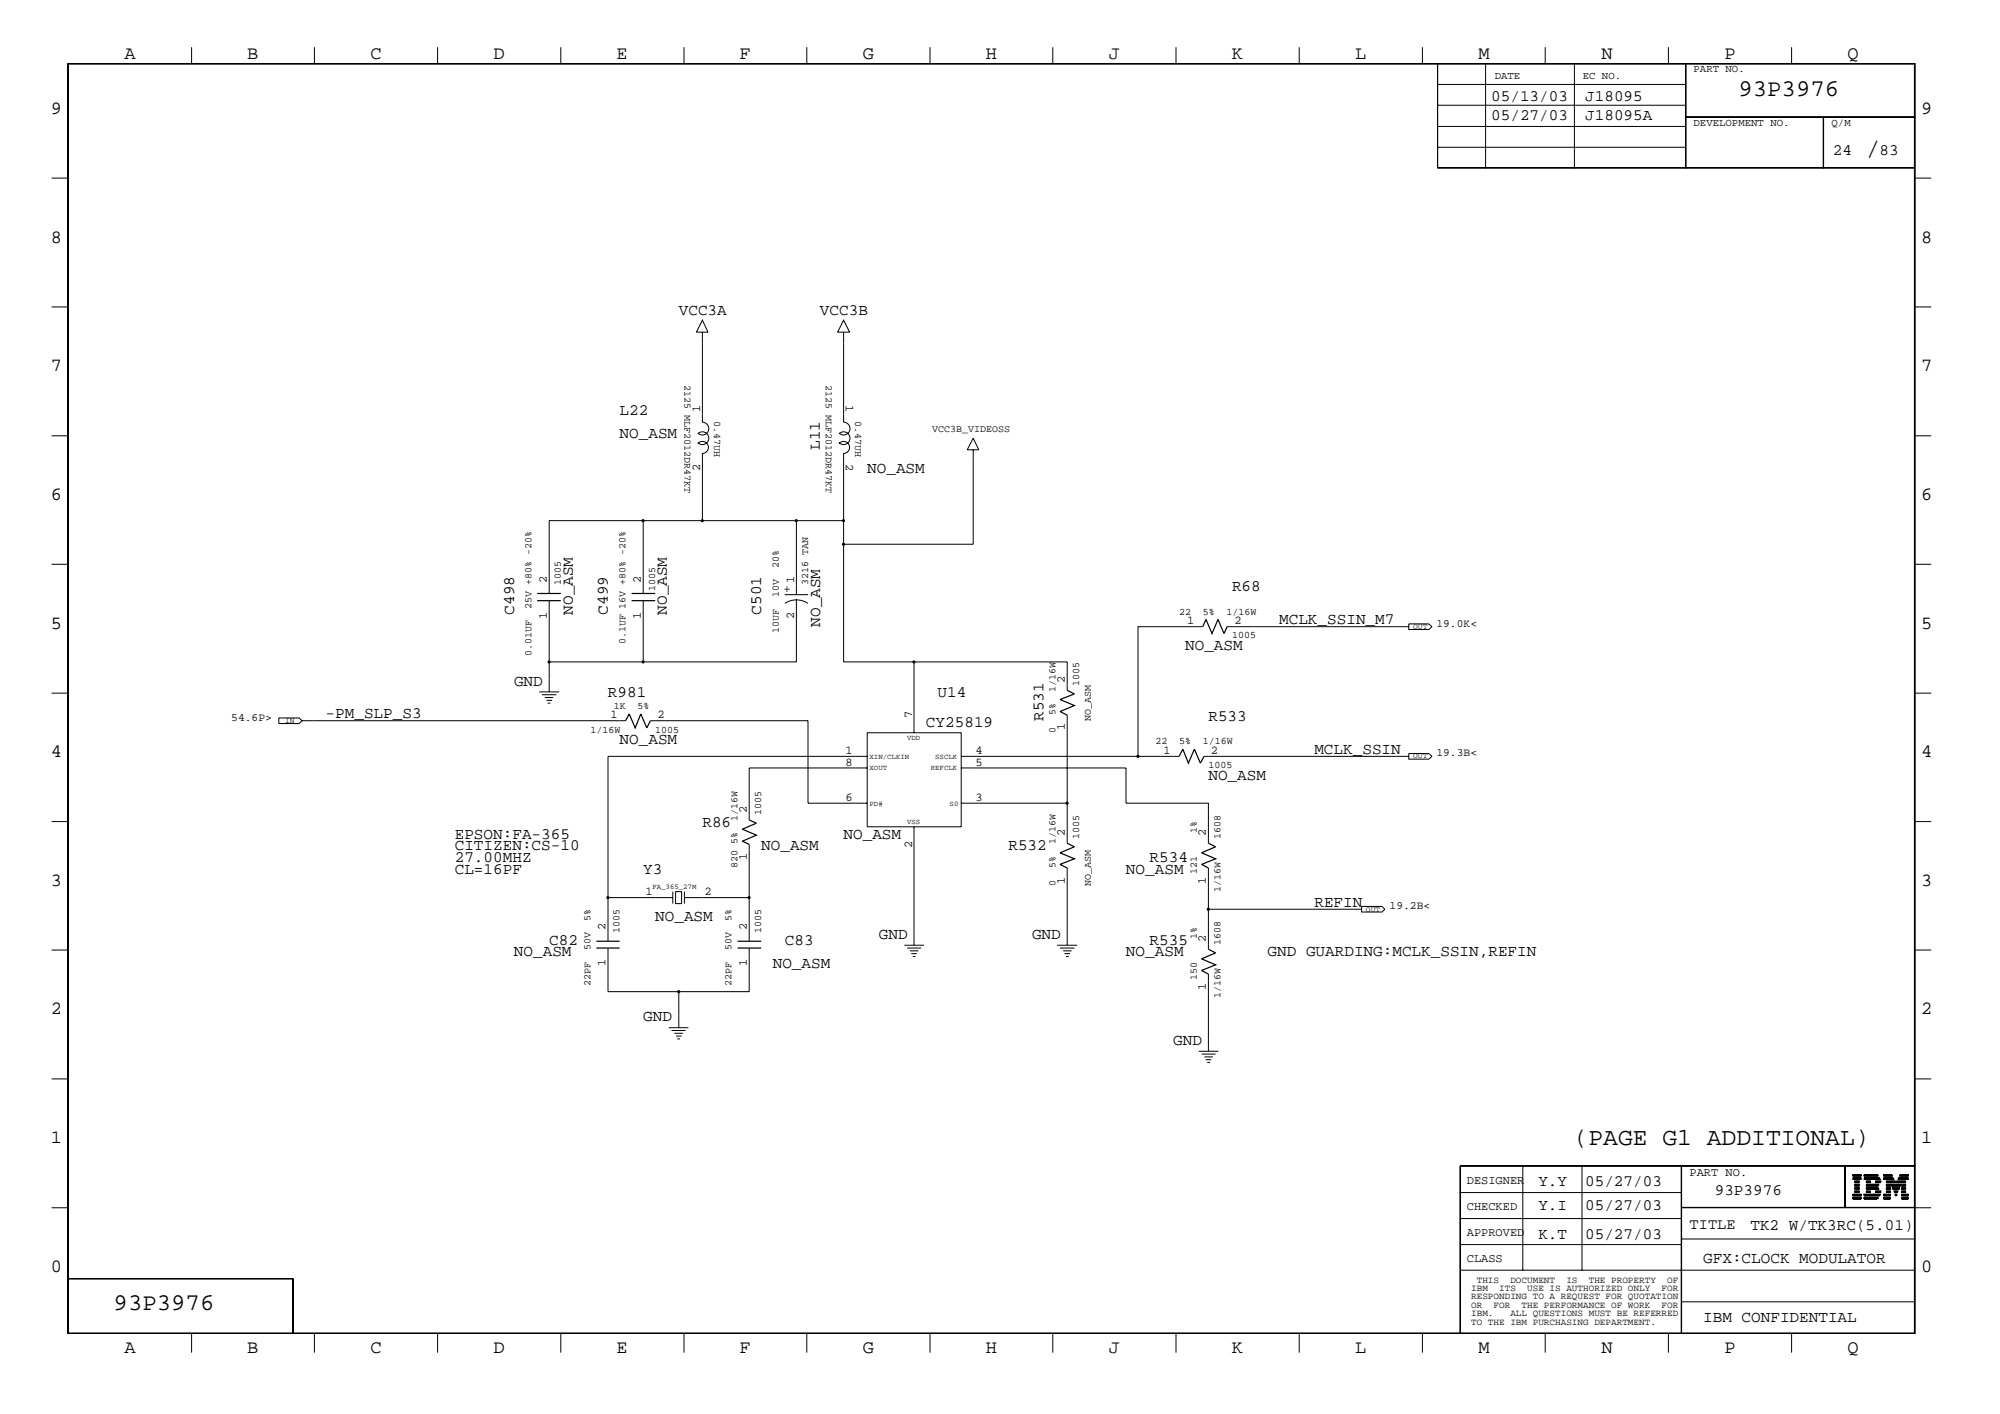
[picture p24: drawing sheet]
<svg xmlns="http://www.w3.org/2000/svg" width="423mm" height="299mm" viewBox="0 0 423 299" stroke-linecap="round" stroke-linejoin="round" font-family="sans-serif">
<defs><g id="words">
<g font-size="5.2">
<text x="395" y="32.9">/</text>
<text x="333.1" y="242.2">(PAGE G1 ADDITIONAL)</text>
</g>
<g font-size="5.1">
<text x="368" y="20.4">93P3976</text>
<text x="24" y="277.1">93P3976</text>
</g>
<g font-size="4">
<text x="26.3" y="12.4">A</text>
<text x="52.3" y="12.4">B</text>
<text x="78.4" y="12.4">C</text>
<text x="104.5" y="12.4">D</text>
<text x="130.5" y="12.4">E</text>
<text x="156.5" y="12.4">F</text>
<text x="182.6" y="12.4">G</text>
<text x="208.7" y="12.4">H</text>
<text x="234.7" y="12.4">J</text>
<text x="260.8" y="12.4">K</text>
<text x="286.9" y="12.4">L</text>
<text x="312.9" y="12.4">M</text>
<text x="339" y="12.4">N</text>
<text x="365" y="12.4">P</text>
<text x="391.1" y="12.4">Q</text>
<text x="10.8" y="24.1">9</text>
<text x="406.7" y="24.1">9</text>
<text x="10.8" y="51.3">8</text>
<text x="406.7" y="51.3">8</text>
<text x="10.8" y="78.6">7</text>
<text x="406.7" y="78.6">7</text>
<text x="10.8" y="105.8">6</text>
<text x="406.7" y="105.8">6</text>
<text x="10.8" y="133">5</text>
<text x="406.7" y="133">5</text>
<text x="10.8" y="160.2">4</text>
<text x="406.7" y="160.2">4</text>
<text x="10.8" y="187.4">3</text>
<text x="406.7" y="187.4">3</text>
<text x="10.8" y="214.6">2</text>
<text x="406.7" y="214.6">2</text>
<text x="10.8" y="241.9">1</text>
<text x="406.7" y="241.9">1</text>
<text x="10.8" y="269.1">0</text>
<text x="406.7" y="269.1">0</text>
<text x="26.3" y="286.2">A</text>
<text x="52.3" y="286.2">B</text>
<text x="78.4" y="286.2">C</text>
<text x="104.5" y="286.2">D</text>
<text x="130.5" y="286.2">E</text>
<text x="156.5" y="286.2">F</text>
<text x="182.6" y="286.2">G</text>
<text x="208.7" y="286.2">H</text>
<text x="234.7" y="286.2">J</text>
<text x="260.8" y="286.2">K</text>
<text x="286.9" y="286.2">L</text>
<text x="312.9" y="286.2">M</text>
<text x="339" y="286.2">N</text>
<text x="365" y="286.2">P</text>
<text x="391.1" y="286.2">Q</text>
</g>
<g font-size="3.4">
<text x="315.6" y="21.4">05/13/03</text>
<text x="335.5" y="21.4">J18095</text>
<text x="315.6" y="25.4">05/27/03</text>
<text x="335.5" y="25.4">J18095A</text>
<text x="387.9" y="32.9">24</text>
<text x="397.8" y="32.9">83</text>
<text x="143.7" y="66.5">VCC3A</text>
<text x="173.6" y="66.5">VCC3B</text>
<text x="131.1" y="87.7">L22</text>
<text x="131.1" y="92.7">NO_ASM</text>
<text x="173.6" y="95.2" transform="rotate(-90 173.6 95.2)">L11</text>
<text x="183.6" y="100.2">NO_ASM</text>
<text x="260.8" y="125.1">R68</text>
<text x="108.8" y="130" transform="rotate(-90 108.8 130)">C498</text>
<text x="121.2" y="130" transform="rotate(-90 121.2 130)">NO_ASM</text>
<text x="128.7" y="130" transform="rotate(-90 128.7 130)">C499</text>
<text x="141.1" y="130" transform="rotate(-90 141.1 130)">NO_ASM</text>
<text x="161.1" y="130" transform="rotate(-90 161.1 130)">C501</text>
<text x="173.6" y="132.6" transform="rotate(-90 173.6 132.6)">NO_ASM</text>
<text x="250.9" y="137.6">NO_ASM</text>
<text x="270.8" y="132.1">MCLK_SSIN_M7</text>
<text x="108.8" y="145">GND</text>
<text x="128.7" y="147.5">R981</text>
<text x="198.5" y="147.5">U14</text>
<text x="68.9" y="152">-PM_SLP_S3</text>
<text x="196" y="153.8">CY25819</text>
<text x="220.9" y="152.5" transform="rotate(-90 220.9 152.5)">R531</text>
<text x="255.8" y="152.5">R533</text>
<text x="131.1" y="157.5">NO_ASM</text>
<text x="278.2" y="159.5">MCLK_SSIN</text>
<text x="255.8" y="164.9">NO_ASM</text>
<text x="96.3" y="177.5">EPSON:FA-365</text>
<text x="96.3" y="179.9">CITIZEN:CS-10</text>
<text x="148.7" y="174.9">R86</text>
<text x="161.1" y="179.9">NO_ASM</text>
<text x="178.6" y="177.5">NO_ASM</text>
<text x="213.4" y="179.9">R532</text>
<text x="96.3" y="182.5">27.00MHZ</text>
<text x="96.3" y="184.9">CL=16PF</text>
<text x="136.1" y="184.9">Y3</text>
<text x="238.3" y="184.9">NO_ASM</text>
<text x="243.3" y="182.5">R534</text>
<text x="278.2" y="191.9">REFIN</text>
<text x="138.7" y="194.9">NO_ASM</text>
<text x="108.8" y="202.4">NO_ASM</text>
<text x="116.2" y="199.9">C82</text>
<text x="166.1" y="199.9">C83</text>
<text x="186" y="198.6">GND</text>
<text x="218.4" y="198.6">GND</text>
<text x="238.3" y="202.4">NO_ASM</text>
<text x="243.3" y="199.9">R535</text>
<text x="268.3" y="202.4">GND GUARDING:MCLK_SSIN,REFIN</text>
<text x="163.6" y="204.9">NO_ASM</text>
<text x="136.1" y="216.1">GND</text>
<text x="248.3" y="221.1">GND</text>
<text x="325.6" y="251">Y.Y</text>
<text x="335.5" y="251">05/27/03</text>
<text x="325.6" y="255.9">Y.I</text>
<text x="335.5" y="255.9">05/27/03</text>
<text x="363" y="252.7">93P3976</text>
<text x="325.6" y="262.2">K.T</text>
<text x="335.5" y="262.2">05/27/03</text>
<text x="370.5" y="260.2">TK2 W/TK3RC(5.01)</text>
<text x="360.5" y="267.1">GFX:CLOCK MODULATOR</text>
<text x="360.5" y="279.7">IBM CONFIDENTIAL</text>
</g>
<text font-size="3.2" x="357.6" y="260">TITLE</text>
<text font-size="2.7" x="167.3" y="125.5" transform="rotate(-90 167.3 125.5)">+</text>
<g font-size="2.5">
<text x="148.2" y="87.2" transform="rotate(-90 148.2 87.2)">1</text>
<text x="179.1" y="85.7" transform="rotate(90 179.1 85.7)">1</text>
<text x="148.2" y="99.7" transform="rotate(-90 148.2 99.7)">2</text>
<text x="179.1" y="98.2" transform="rotate(90 179.1 98.2)">2</text>
<text x="115.7" y="123.4" transform="rotate(-90 115.7 123.4)">2</text>
<text x="135.6" y="123.4" transform="rotate(-90 135.6 123.4)">2</text>
<text x="168.1" y="123.4" transform="rotate(-90 168.1 123.4)">1</text>
<text x="115.7" y="130.9" transform="rotate(-90 115.7 130.9)">1</text>
<text x="135.6" y="130.9" transform="rotate(-90 135.6 130.9)">1</text>
<text x="168.1" y="130.9" transform="rotate(-90 168.1 130.9)">2</text>
<text x="251.3" y="132.1">1</text>
<text x="261.3" y="132.1">2</text>
<text x="225.4" y="144.5" transform="rotate(-90 225.4 144.5)">2</text>
<text x="129.2" y="152">1</text>
<text x="139.2" y="152">2</text>
<text x="193" y="152" transform="rotate(-90 193 152)">7</text>
<text x="225.4" y="154.5" transform="rotate(-90 225.4 154.5)">1</text>
<text x="179" y="159.5">1</text>
<text x="179" y="162">8</text>
<text x="206.5" y="162">5</text>
<text x="206.5" y="159.5">4</text>
<text x="246.3" y="159.5">1</text>
<text x="256.3" y="159.5">2</text>
<text x="158.1" y="172" transform="rotate(-90 158.1 172)">2</text>
<text x="179" y="169.4">6</text>
<text x="206.5" y="169.4">3</text>
<text x="193" y="179.5" transform="rotate(-90 193 179.5)">2</text>
<text x="225.4" y="177" transform="rotate(-90 225.4 177)">2</text>
<text x="255.3" y="177" transform="rotate(-90 255.3 177)">2</text>
<text x="158.1" y="181.9" transform="rotate(-90 158.1 181.9)">1</text>
<text x="136.7" y="189.4">1</text>
<text x="149.1" y="189.4">2</text>
<text x="225.4" y="186.9" transform="rotate(-90 225.4 186.9)">1</text>
<text x="255.3" y="186.9" transform="rotate(-90 255.3 186.9)">1</text>
<text x="128.2" y="196.9" transform="rotate(-90 128.2 196.9)">2</text>
<text x="158.1" y="196.9" transform="rotate(-90 158.1 196.9)">2</text>
<text x="255.3" y="199.4" transform="rotate(-90 255.3 199.4)">2</text>
<text x="128.2" y="204.4" transform="rotate(-90 128.2 204.4)">1</text>
<text x="158.1" y="204.4" transform="rotate(-90 158.1 204.4)">1</text>
<text x="255.3" y="209.4" transform="rotate(-90 255.3 209.4)">1</text>
<text x="310.5" y="250.5">DESIGNER</text>
<text x="357.6" y="248.8">PART NO.</text>
<text x="310.5" y="256">CHECKED</text>
<text x="310.5" y="261.5">APPROVED</text>
<text x="310.5" y="267">CLASS</text>
</g>
<g font-size="2.4">
<text x="304" y="132.6">19.0K&lt;</text>
<text x="48.9" y="152.5">54.6P&gt;</text>
<text x="304" y="160">19.3B&lt;</text>
<text x="294.1" y="192.4">19.2B&lt;</text>
</g>
<g font-size="2.3">
<text x="316.4" y="16.7">DATE</text>
<text x="335" y="16.7">EC NO.</text>
<text x="358.5" y="15.2">PART NO.</text>
<text x="358.5" y="26.6">DEVELOPMENT NO.</text>
<text x="387.7" y="26.6">Q/M</text>
</g>
<g font-size="2.1">
<text x="144.9" y="81.4" transform="rotate(90 144.9 81.4)">2125 MLF2012DR47KT</text>
<text x="174.8" y="81.4" transform="rotate(90 174.8 81.4)">2125 MLF2012DR47KT</text>
<text x="151.1" y="89" transform="rotate(90 151.1 89)">0.47UH</text>
<text x="181" y="89" transform="rotate(90 181 89)">0.47UH</text>
<text x="197.3" y="91.4">VCC3B_VIDEOSS</text>
<text x="118.7" y="123.9" transform="rotate(-90 118.7 123.9)">1005</text>
<text x="138.7" y="125.1" transform="rotate(-90 138.7 125.1)">1005</text>
<text x="164.8" y="120.1" transform="rotate(-90 164.8 120.1)">20%</text>
<text x="171" y="123.9" transform="rotate(-90 171 123.9)">3216 TAN</text>
<text x="112.5" y="128.9" transform="rotate(-90 112.5 128.9)">25V +80% -20%</text>
<text x="164.8" y="126.4" transform="rotate(-90 164.8 126.4)">10V</text>
<text x="249.6" y="130">22</text>
<text x="254.6" y="130">5%</text>
<text x="259.6" y="130">1/16W</text>
<text x="132.4" y="136.3" transform="rotate(-90 132.4 136.3)">0.1UF 16V +80% -20%</text>
<text x="164.8" y="133.9" transform="rotate(-90 164.8 133.9)">10UF</text>
<text x="260.8" y="135">1005</text>
<text x="112.5" y="138.8" transform="rotate(-90 112.5 138.8)">0.01UF</text>
<text x="223.4" y="146.3" transform="rotate(-90 223.4 146.3)">1/16W</text>
<text x="228.4" y="145" transform="rotate(-90 228.4 145)">1005</text>
<text x="125" y="155">1/16W</text>
<text x="130" y="150">1K</text>
<text x="135" y="150">5%</text>
<text x="138.7" y="155">1005</text>
<text x="223.4" y="155" transform="rotate(-90 223.4 155)">0</text>
<text x="223.4" y="151.3" transform="rotate(-90 223.4 151.3)">5%</text>
<text x="230.9" y="152.5" transform="rotate(-90 230.9 152.5)">NO_ASM</text>
<text x="244.6" y="157.5">22</text>
<text x="249.6" y="157.5">5%</text>
<text x="254.6" y="157.5">1/16W</text>
<text x="255.8" y="162.5">1005</text>
<text x="156.1" y="173.7" transform="rotate(-90 156.1 173.7)">1/16W</text>
<text x="161.1" y="172.5" transform="rotate(-90 161.1 172.5)">1005</text>
<text x="156.1" y="178.6" transform="rotate(-90 156.1 178.6)">5%</text>
<text x="223.4" y="178.6" transform="rotate(-90 223.4 178.6)">1/16W</text>
<text x="228.4" y="177.5" transform="rotate(-90 228.4 177.5)">1005</text>
<text x="253.3" y="176.2" transform="rotate(-90 253.3 176.2)">1%</text>
<text x="258.3" y="177.5" transform="rotate(-90 258.3 177.5)">1608</text>
<text x="156.1" y="183.6" transform="rotate(-90 156.1 183.6)">820</text>
<text x="223.4" y="183.6" transform="rotate(-90 223.4 183.6)">5%</text>
<text x="253.3" y="184.9" transform="rotate(-90 253.3 184.9)">121</text>
<text x="223.4" y="187.4" transform="rotate(-90 223.4 187.4)">0</text>
<text x="230.9" y="187.4" transform="rotate(-90 230.9 187.4)">NO_ASM</text>
<text x="258.3" y="188.6" transform="rotate(-90 258.3 188.6)">1/16W</text>
<text x="125" y="194.9" transform="rotate(-90 125 194.9)">5%</text>
<text x="131.1" y="197.4" transform="rotate(-90 131.1 197.4)">1005</text>
<text x="154.9" y="194.9" transform="rotate(-90 154.9 194.9)">5%</text>
<text x="161.1" y="197.4" transform="rotate(-90 161.1 197.4)">1005</text>
<text x="125" y="201.1" transform="rotate(-90 125 201.1)">50V</text>
<text x="154.9" y="201.1" transform="rotate(-90 154.9 201.1)">50V</text>
<text x="253.3" y="198.6" transform="rotate(-90 253.3 198.6)">1%</text>
<text x="258.3" y="199.9" transform="rotate(-90 258.3 199.9)">1608</text>
<text x="125" y="208.6" transform="rotate(-90 125 208.6)">22PF</text>
<text x="154.9" y="208.6" transform="rotate(-90 154.9 208.6)">22PF</text>
<text x="253.3" y="207.3" transform="rotate(-90 253.3 207.3)">150</text>
<text x="258.3" y="211.1" transform="rotate(-90 258.3 211.1)">1/16W</text>
</g>
<g font-size="2">
<text x="311.4" y="273.1">IBM</text>
<text x="311.4" y="274.9">RESPONDING TO A REQUEST FOR QUOTATION</text>
<text x="312.6" y="271.4">THIS</text>
<text x="317.3" y="273.1">ITS</text>
<text x="319.7" y="271.4">DOCUMENT</text>
<text x="323.3" y="273.1">USE IS AUTHORIZED ONLY</text>
<text x="331.6" y="271.4">IS</text>
<text x="336.3" y="271.4">THE PROPERTY</text>
<text x="351.7" y="273.1">FOR</text>
<text x="352.9" y="271.4">OF</text>
<text x="311.4" y="276.7">OR</text>
<text x="311.4" y="278.5">IBM.</text>
<text x="311.4" y="280.2">TO THE IBM PURCHASING DEPARTMENT.</text>
<text x="316.1" y="276.7">FOR</text>
<text x="319.7" y="278.5">ALL QUESTIONS MUST BE REFERRED</text>
<text x="322.1" y="276.7">THE PERFORMANCE OF WORK</text>
<text x="351.7" y="276.7">FOR</text>
</g>
<g font-size="1.7">
<text x="299.1" y="133">OUT</text>
<text x="60.4" y="152.9">IN</text>
<text x="299.1" y="160.4">OUT</text>
<text x="289.1" y="192.9">OUT</text>
</g>
<g font-size="1.6">
<text x="184.1" y="160.5">XIN/CLKIN</text>
<text x="192" y="156.5">VDD</text>
<text x="198" y="160.5">SSCLK</text>
<text x="184.1" y="163">XOUT</text>
<text x="197" y="163">REFCLK</text>
<text x="184.1" y="170.4">PD#</text>
<text x="201" y="170.4">S0</text>
<text x="192" y="174.4">VSS</text>
<text x="138.1" y="188.1">FA_365_27M</text>
</g>
</g></defs>
<g fill="none" stroke="#000" stroke-width=".25">
<path d="M113.7 127.1h5M113.7 125.6h5M133.7 127.1h5M133.7 125.6h5M254.6 132.6l.7-1.5 1.2 2.9 1.3-2.9 1.3 2.9 .7-1.4M132.4 152.5l.8-1.5 1.3 3 1.1-3 1.3 3 .8-1.5M225.9 146l1.5 .8-3 1.2 3 1.3-3 1.2 1.5 .8M158.6 173.5l1.5 .7-3 1.2 3 1.3-3 1.3 1.5 .6M225.9 178.4l1.5 .8-3 1.2 3 1.3-3 1.2 1.5 .7M249.6 160l.8-1.5 1.1 3 1.3-3 1.3 3 .7-1.5M255.8 178.4l1.5 .8-3 1.2 3 1.3-3 1.2 1.5 .7M126.2 199.1h4.9"/>
<path d="M156.1 199.1h5M126.2 200.6h4.9M156.1 200.6h5M255.8 200.8l1.5 .8-3 1.3 3 1.2-3 1.2 1.5 .8"/>
</g>
<g fill="none" stroke="#000" stroke-width=".21">
<path d="M14.3 13.5h391.1v268.6h-391.1zM14.5 13.5h390.7v268.5h-390.7zM40.6 10v3.5M66.5 10v3.5M92.6 10v3.5M118.7 10v3.5M144.8 10v3.5M170.8 10v3.5M196.8 10v3.5M222.8 10v3.5M248.9 10v3.5M275 10v3.5"/>
<path d="M301.1 10v3.5M304.3 13.5v22.1h101.1M304.3 17.9h52.5M314.5 13.5v22.1M327.1 10v3.5M333.2 13.5v22.1M353.1 10v3.5M356.8 13.5v22.1M356.9 13.5v22.1M379.2 10v3.5M10.9 37.7h3.4M304.3 35.5h101.1"/>
<path d="M304.3 31.2h52.5M304.3 26.8h52.5M304.3 22.3h52.5M356.8 24.8h48.6M356.8 24.7h48.6M385.9 24.8v10.8M386 24.8v10.8M405.4 37.7h3.4M10.9 64.9h3.4M148.7 67.7l1.2 2.6h-2.5zM148.7 70.3v19a1.35 1.35 0 0 1 1.2 1.9 1.35 1.35 0 0 1-2.2 .4M178.6 67.7l1.2 2.6h-2.5z"/>
<path d="M178.6 70.3v19a1.35 1.35 0 0 1 1.2 1.9 1.35 1.35 0 0 1-2.2 .4M405.4 64.9h3.4M10.9 92.2h3.4M147.7 93.8a1.27 1.27 0 0 1 2.1 .3 1.27 1.27 0 0 1-1.1 1.8v14.3h19.9M147.7 91.8a1.35 1.35 0 0 1 1.9 0 1.35 1.35 0 0 1 0 1.9 1.35 1.35 0 0 1-1.9 0M177.6 93.8a1.27 1.27 0 0 1 2.1 .3 1.27 1.27 0 0 1-1.1 1.8v44.1h47.3v6M177.6 91.8a1.35 1.35 0 0 1 1.9 0 1.35 1.35 0 0 1 0 1.9 1.35 1.35 0 0 1-1.9 0M206 92.7l1.2 2.5h-2.5zM206 95.2v19.9h-27.4M405.4 92.2h3.4M10.9 119.4h3.4M136.1 110.2h-19.9v15.4"/>
<path d="M148.7 110.2h-12.6v15.4M178.6 110.2h-10v15.6M405.4 119.4h3.4M116.2 127.1v19.2M136.1 127.1v12.9M166.1 125.8h4.9M166.1 127.7a4.4 4.4 0 0 1 4.9 0M168.6 126.8v13.2h-52.4M254.6 132.6h-13.7v27.4M259.8 132.6h38.4M298.2 132h4.2l.7 .6-.7 .6h-4.2zM10.9 146.6h3.4"/>
<path d="M59 151.9h4.3l.6 .6-.6 .6h-4.3zM63.9 152.5h68.5M114.1 146.4h4.3M114.7 147h3.1M115.3 147.6h1.8M115.7 148.2h1.1M115.9 148.8h.6M137.7 152.5h33.3v17.4h12.6M183.6 155h19.9v19.9h-19.9zM193.5 140v15M225.9 151.3v18.6M298.2 159.4h4.2l.7 .6-.7 .6h-4.2z"/>
<path d="M405.4 146.6h3.4M10.9 173.8h3.4M158.6 178.6v20.5M183.6 160h-54.9v39.1M183.6 162.5h-25v11M193.5 174.9v25M203.5 169.9h22.4v8.5M203.5 160h46.1M203.5 162.5h34.8v7.4h17.5v8.5M254.8 160h43.4M405.4 173.8h3.4M128.7 189.9h13.7"/>
<path d="M142.4 188.6v2.6M143 188.6h1.3v2.6h-1.3zM144.9 188.6v2.6M144.9 189.9h13.7M191.4 200h4.2M223.8 200h4.2M225.9 183.6v16.3M255.8 183.6v17.2M255.8 192.4h32.4M288.2 191.8h4.3l.6 .6-.6 .6h-4.3zM10.9 201h3.4M128.7 200.6v9.2h29.9v-9.2"/>
<path d="M141.6 217.4h4.1M142.2 218h2.9M142.7 218.6h1.8M143.1 219.2h1.2M143.3 219.8h.6M143.7 209.8v7.5M192 200.6h3M192.6 201.2h1.8M192.9 201.8h1.2M193.2 202.4h.6M224.4 200.6h3M225 201.2h1.8"/>
<path d="M225.3 201.8h1.2M225.6 202.4h.6M255.8 206.1v16.2M405.4 201h3.4M10.9 228.3h3.4M253.7 222.4h4.2M254.3 223h3M254.9 223.6h1.8M255.2 224.2h1.2M255.5 224.8h.6M405.4 228.3h3.4M10.9 255.5h3.4"/>
<path d="M309 246.7h96.4M309 257.8h46.9M309 252.3h46.9M309.1 246.6v35.4M322.3 246.6v22.1M334.9 246.6v22.1M355.9 246.6v35.4M355.9 255.4h49.5M355.9 255.5h52.9M390.5 246.6v8.9M390.6 246.6v8.9M392.2 253.5l1.8 .1z"/>
<path d="M392.2 253.3h1.8v.2h-1.8zM392.2 252.8l1.8 .1zM392.2 252.6l1.8 .1zM392.2 249.4l1.8 .1zM392.2 248.8h1.8zM392.2 248.6l1.8 .1zM392.2 253.7h1.8h-1.8M392.2 253h1.8h-1.8M392.2 249.3h1.8h-1.8M392.2 249.2h1.8h-1.8M392.2 248.5h1.8h-1.8M392.6 252.2l.9 .1z"/>
<path d="M392.6 252l.9 .1zM392.6 251.5l.9 .1zM392.6 251.4l.9 .1zM392.6 251.3l.9 .1zM392.6 250.9l.9 .1zM392.6 250.7l.9 .1zM392.6 250.5h.9v.2h-.9zM392.6 250l.9 .1zM392.6 249.9h.9zM392.6 252.1h.9h-.9M392.6 250.2h.9h-.9M394.5 253.5l3 .1z"/>
<path d="M394.5 253.3h3v.2h-3zM394.5 248.8h3zM394.5 248.6l3 .1zM394.5 252.8l3.4 .1zM394.5 252.6l3.5 .1zM394.5 249.4l3.5 .1zM394.5 253.7h2.8h-2.8M394.5 248.5h2.8h-2.8M394.5 253h3.3h-3.3M394.5 249.3h3.4h-3.4M394.5 249.2h3.3h-3.3M395.1 251.5l2.6 .1z"/>
<path d="M395.1 251.4l2.5 .1zM395.1 251.3l2.4 .1zM395.1 250.9l2.4 .1zM395.1 250.7l2.5 .1zM395.1 250.5h2.6v.2h-2.6zM395.1 252.2l.8 .1zM395.1 252l.8 .1zM395.1 250l.8 .1zM395.1 249.9h.8zM395.1 252.1h.8h-.8M395.1 250.2h.8h-.8M397 252.2l1.1 .1z"/>
<path d="M397 252l1.1 .1zM397 250l1.1 .1zM397 249.9h1.1zM397 252.1h1.1h-1.1M397 250.2h1.1h-1.1M398.7 253.5l1.4 .1zM398.7 253.3h1.4v.2h-1.4zM398.7 252.8l1.4 .1zM398.7 252.6l1.4 .1zM398.7 249.4l2.2 .1zM398.7 248.8h1.9zM398.7 248.6l1.8 .1z"/>
<path d="M398.7 253.7h1.4h-1.4M398.7 253h1.4h-1.4M398.7 249.3h2.1h-2.1M398.7 249.2h2h-2M398.7 248.5h1.7h-1.7M399.3 252.2l.8 .1zM399.3 252l.8 .1zM399.3 251.5l.8 .1zM399.3 251.4l.8 .1zM399.3 251.3l.8 .1zM399.3 250.9l.8 .1zM399.3 250.7l.8 .1z"/>
<path d="M399.3 250.5h.8v.2h-.8zM399.3 250l1.9 .1zM399.3 249.9h1.9zM399.3 252.1h.8h-.8M399.3 250.2h1.9h-1.9M400.3 250.5h2v.2h-2zM400.4 250.9l1.9 .1zM400.4 250.7l1.9 .1zM400.6 251.4l1.5 .1zM400.6 251.3l1.5 .1zM400.6 251.5l1.4 .1zM400.9 252l.8 .1z"/>
<path d="M400.9 252.1h.8h-.8M401 252.2l.7 .1zM401.2 252.8l.3 .1zM401.2 252.6l.3 .1zM401.2 253h.2h-.2M401.4 250.2h2h-2M401.5 250l1.9 .1zM401.5 249.9h1.9zM401.7 249.4l2.2 .1zM401.8 249.3h2.1h-2.1M401.8 249.2h2.1h-2.1M402.1 248.8h1.8z"/>
<path d="M402.1 248.6l1.8 .1zM402.3 248.5h1.6h-1.6M402.5 253.5l1.4 .1zM402.5 253.3h1.4v.2h-1.4zM402.5 252.8l1.4 .1zM402.5 252.6l1.4 .1zM402.5 252.2l.9 .1zM402.5 252l.9 .1zM402.5 251.5l.9 .1zM402.5 251.4l.9 .1zM402.5 251.3l.9 .1zM402.5 250.9l.9 .1z"/>
<path d="M402.5 250.7l.9 .1zM402.5 250.5h.9v.2h-.9zM402.5 253.7h1.4h-1.4M402.5 253h1.4h-1.4M402.5 252.1h.9h-.9M405.4 246.6h-96.4v35.4M14.3 270.5h47.8v11.5M14.3 270.6h47.8M62 270.5v11.5M309 268.7h96.4M309 263.3h46.9M355.9 275.4h49.5"/>
<path d="M355.9 262.1h49.5M40.6 282v4.2M66.5 282v4.2M92.6 282v4.2M118.7 282v4.2M144.8 282v4.2M170.8 282v4.2M196.8 282v4.2M222.8 282v4.2M248.9 282v4.2M275 282v4.2M301.1 282v4.2"/>
<path d="M327.1 282v4.2M353.1 282v4.2M379.2 282v4.2"/>
</g>
<g fill="#000">
<circle cx="136.1" cy="110.2" r=".34"/>
<circle cx="148.7" cy="110.2" r=".34"/>
<circle cx="168.6" cy="110.2" r=".34"/>
<circle cx="178.5" cy="115.1" r=".34"/>
<circle cx="178.5" cy="110.2" r=".34"/>
<circle cx="116.2" cy="140" r=".34"/>
<circle cx="136.1" cy="140" r=".34"/>
<circle cx="193.4" cy="140" r=".34"/>
<circle cx="225.9" cy="169.9" r=".34"/>
<circle cx="240.9" cy="160" r=".34"/>
<circle cx="128.7" cy="189.9" r=".34"/>
<circle cx="158.6" cy="189.9" r=".34"/>
<circle cx="255.8" cy="192.4" r=".34"/>
<circle cx="143.7" cy="209.8" r=".34"/>
</g>
<use href="#words"/>
</svg>
